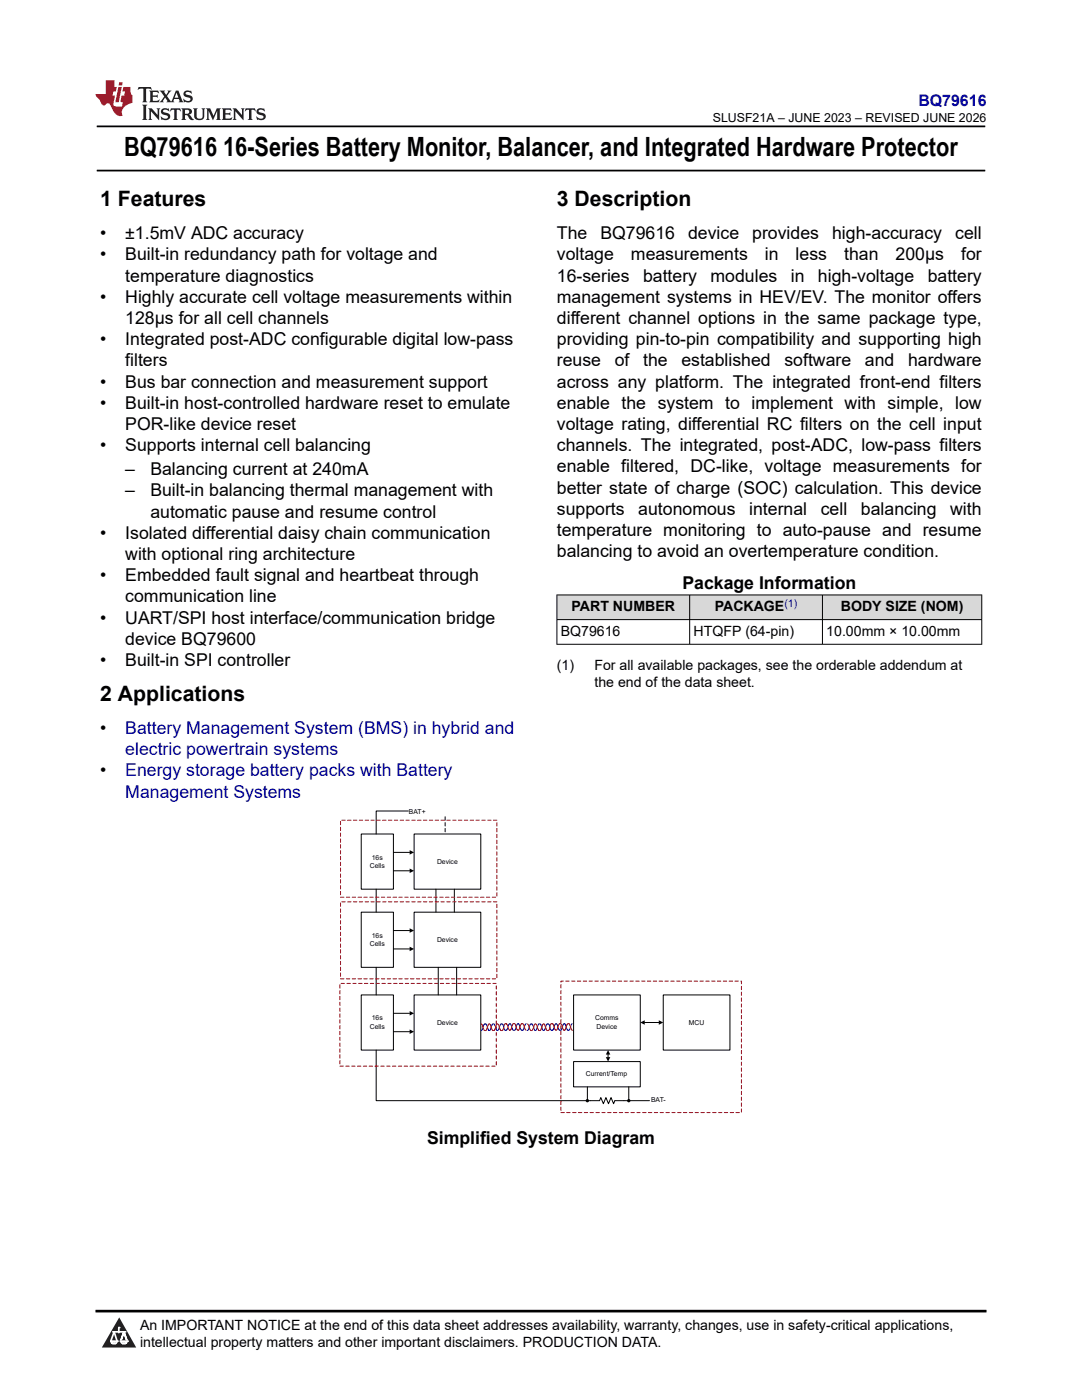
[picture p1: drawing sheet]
<svg xmlns="http://www.w3.org/2000/svg" width="216mm" height="279mm" viewBox="0 0 216 279" stroke-linecap="round" stroke-linejoin="round" font-family="sans-serif">
<defs><g id="words">
<text font-size="5.3" x="24.8" y="31.2">BQ79616 16-Series Battery Monitor, Balancer, and Integrated Hardware Protector</text>
<g font-size="4.2">
<text x="20" y="41.2">1 Features</text>
<text x="111.1" y="41.2">3 Description</text>
<text x="20" y="139.9">2 Applications</text>
</g>
<g font-size="3.5">
<text x="20" y="47.7">•</text>
<text x="25" y="47.7">±1.5mV ADC accuracy</text>
<text x="111.1" y="47.7">The</text>
<text x="119.8" y="47.7">BQ79616</text>
<text x="137.3" y="47.7">device</text>
<text x="150.1" y="47.7">provides</text>
<text x="166" y="47.7">high-accuracy</text>
<text x="190.6" y="47.7">cell</text>
<text x="20" y="52">•</text>
<text x="25" y="52">Built-in redundancy path for voltage and</text>
<text x="111.1" y="52">voltage</text>
<text x="125.9" y="52">measurements</text>
<text x="152.6" y="52">in</text>
<text x="158.8" y="52">less</text>
<text x="168.4" y="52">than</text>
<text x="178.7" y="52">200μs</text>
<text x="191.8" y="52">for</text>
<text x="25" y="56.2">temperature diagnostics</text>
<text x="111.1" y="56.2">16-series</text>
<text x="128.3" y="56.2">battery</text>
<text x="141.8" y="56.2">modules</text>
<text x="157.8" y="56.2">in</text>
<text x="163.2" y="56.2">high-voltage</text>
<text x="185.1" y="56.2">battery</text>
<text x="20" y="60.4">•</text>
<text x="25" y="60.4">Highly accurate cell voltage measurements within</text>
<text x="25" y="64.7">128µs for all cell channels</text>
<text x="111.1" y="60.4">management systems in HEV/EV. The monitor offers</text>
<text x="111.1" y="64.7">different channel options in the same package type,</text>
<text x="20" y="68.9">•</text>
<text x="25" y="68.9">Integrated post-ADC configurable digital low-pass</text>
<text x="111.1" y="68.9">providing pin-to-pin compatibility and supporting high</text>
<text x="20" y="77.4">•</text>
<text x="25" y="73.1">filters</text>
<text x="25" y="77.4">Bus bar connection and measurement support</text>
<text x="111.1" y="73.1">reuse</text>
<text x="111.1" y="77.4">across any platform. The integrated front-end filters</text>
<text x="122.7" y="73.1">of</text>
<text x="128.3" y="73.1">the</text>
<text x="136" y="73.1">established</text>
<text x="156.5" y="73.1">software</text>
<text x="172.6" y="73.1">and</text>
<text x="181.2" y="73.1">hardware</text>
<text x="20" y="81.6">•</text>
<text x="25" y="81.6">Built-in host-controlled hardware reset to emulate</text>
<text x="111.1" y="81.6">enable the system to implement with simple, low</text>
<text x="25" y="85.8">POR-like device reset</text>
<text x="111.1" y="85.8">voltage rating, differential RC filters on the cell input</text>
<text x="20" y="90.1">•</text>
<text x="25" y="90.1">Supports internal cell balancing</text>
<text x="25" y="94.8">–</text>
<text x="30" y="94.8">Balancing current at 240mA</text>
<text x="111.1" y="90.1">channels. The integrated, post-ADC, low-pass filters</text>
<text x="111.1" y="94.3">enable filtered, DC-like, voltage measurements for</text>
<text x="25" y="99.1">–</text>
<text x="30" y="99.1">Built-in balancing thermal management with</text>
<text x="111.1" y="98.5">better state of charge (SOC) calculation. This device</text>
<text x="20" y="107.5">•</text>
<text x="25" y="107.5">Isolated differential daisy chain communication</text>
<text x="30" y="103.3">automatic pause and resume control</text>
<text x="111.1" y="107">temperature monitoring to auto-pause and resume</text>
<text x="111.1" y="102.8">supports</text>
<text x="127.4" y="102.8">autonomous</text>
<text x="149.5" y="102.8">internal</text>
<text x="163.8" y="102.8">cell</text>
<text x="171.8" y="102.8">balancing</text>
<text x="189.6" y="102.8">with</text>
<text x="25" y="111.8">with optional ring architecture</text>
<text x="111.1" y="111.2">balancing to avoid an overtemperature condition.</text>
<text x="20" y="116">•</text>
<text x="25" y="116">Embedded fault signal and heartbeat through</text>
<text x="136.2" y="117.6">Package Information</text>
<text x="20" y="124.5">•</text>
<text x="25" y="120.2">communication line</text>
<text x="25" y="124.5">UART/SPI host interface/communication bridge</text>
<text x="25" y="128.7">device BQ79600</text>
<text x="20" y="132.9">•</text>
<text x="25" y="132.9">Built-in SPI controller</text>
<text x="20" y="146.5">•</text>
<text x="20" y="154.9">•</text>
<text x="85.2" y="228.2">Simplified System Diagram</text>
</g>
<g font-size="3.5" fill="#00f">
<text x="25" y="146.5">Battery Management System (BMS) in hybrid and</text>
<text x="25" y="150.7">electric powertrain systems</text>
<text x="25" y="154.9">Energy storage battery packs with Battery</text>
<text x="25" y="159.2">Management Systems</text>
</g>
<text font-size="3.2" fill="#00f" x="183.3" y="21.1">BQ79616</text>
<g font-size="2.8">
<text x="114" y="122">PART NUMBER</text>
<text x="142.6" y="122">PACKAGE</text>
<text x="167.8" y="122">BODY SIZE (NOM)</text>
<text x="111.9" y="126.9">BQ79616</text>
<text x="138.4" y="126.9">HTQFP (64-pin)</text>
<text x="164.9" y="126.9">10.00mm × 10.00mm</text>
<text x="111.1" y="133.7">(1)</text>
<text x="118.6" y="133.7">For all available packages, see the orderable addendum at</text>
<text x="118.6" y="137.1">the end of the data sheet.</text>
<text x="27.9" y="265.5">An IMPORTANT NOTICE at the end of this data sheet addresses availability, warranty, changes, use in safety-critical applications,</text>
<text x="27.9" y="268.9">intellectual property matters and other important disclaimers. PRODUCTION DATA.</text>
</g>
<text font-size="2.5" x="142.2" y="24.3">SLUSF21A – JUNE 2023 – REVISED JUNE 2026</text>
<text font-size="2.1" fill="#00f" x="156.5" y="121.1">(1)</text>
<g font-size="1.4">
<text x="81.6" y="162.4">BAT+</text>
<text x="73.8" y="173.2">Cells</text>
<text x="74.2" y="171.5">16s</text>
<text x="87.2" y="172.4">Device</text>
<text x="73.8" y="188.8">Cells</text>
<text x="74.2" y="187.1">16s</text>
<text x="87.2" y="188">Device</text>
<text x="74.2" y="203.7">16s</text>
<text x="118.8" y="203.7">Comms</text>
<text x="73.8" y="205.3">Cells</text>
<text x="87.2" y="204.5">Device</text>
<text x="119" y="205.3">Device</text>
<text x="137.5" y="204.5">MCU</text>
<text x="116.9" y="214.8">Current/Temp</text>
<text x="129.9" y="220">BAT-</text>
</g>
</g></defs>
<path d="M19.3 25.2h177.3M19.3 34h177.3" fill="none" stroke="#000" stroke-width=".35"/>
<g fill="#d8d8d8">
<path d="M111.1 118.7h84.8v5h-84.8z" fill-rule="evenodd"/>
<path d="M111.2 118.8h26.4v4.8h-26.4z" fill-rule="evenodd"/>
<path d="M137.7 118.8h26.3v4.8h-26.3z" fill-rule="evenodd"/>
<path d="M164.2 118.8h31.6v4.8h-31.6z" fill-rule="evenodd"/>
</g>
<path d="M111.1 118.7h84.9M111.1 118.7v9.9M137.6 118.7v9.9M164.1 118.7v9.9M195.9 118.7v9.9M111.1 123.7h84.9M111.1 128.6h84.9" fill="none" stroke="#000" stroke-width=".2"/>
<path d="M82.6 166.4h13.3v11.1h-13.3z" fill-rule="evenodd" fill="#fff"/>
<path d="M82.6 166.4h13.3v11.1h-13.3z" fill="none" stroke="#000" stroke-width=".2"/>
<path d="M72.1 166.4h6.4v11.1h-6.4z" fill-rule="evenodd" fill="#fff"/>
<path d="M72.1 166.4h6.4v11.1h-6.4zM78.5 170.1h3.2M78.5 173.8h3.2" fill="none" stroke="#000" stroke-width=".2"/>
<path d="M81.7 169.7l.9 .4-.9 .5zM81.7 173.3l.9 .5-.9 .4z" fill="#000"/>
<path d="M82.6 182h13.3v11.1h-13.3z" fill-rule="evenodd" fill="#fff"/>
<path d="M82.6 182h13.3v11.1h-13.3z" fill="none" stroke="#000" stroke-width=".2"/>
<path d="M72.1 182h6.4v11.1h-6.4z" fill-rule="evenodd" fill="#fff"/>
<path d="M72.1 182h6.4v11.1h-6.4zM78.5 185.7h3.2M78.5 189.4h3.2" fill="none" stroke="#000" stroke-width=".2"/>
<path d="M81.7 185.3l.9 .4-.9 .5zM81.7 188.9l.9 .5-.9 .4z" fill="#000"/>
<path d="M82.6 198.6h13.3v11h-13.3z" fill-rule="evenodd" fill="#fff"/>
<path d="M82.6 198.6h13.3v11h-13.3z" fill="none" stroke="#000" stroke-width=".2"/>
<path d="M72.1 198.6h6.4v11h-6.4z" fill-rule="evenodd" fill="#fff"/>
<path d="M75.1 177.5v4.5M81.5 161.9h-6.4v4.5M87 177.5v4.5M90.7 177.5v4.5M72.1 198.6h6.4v11h-6.4zM75.1 193.1v5.5M87.4 193.1v5.5M91.1 193.1v5.5M75.1 209.6v10.1h42.7M78.5 202.2h3.2M78.5 205.9h3.2" fill="none" stroke="#000" stroke-width=".2"/>
<path d="M81.7 201.8l.9 .4-.9 .5zM81.7 205.5l.9 .4-.9 .4z" fill="#000"/>
<path d="M88.8 163v3.4" fill="none" stroke="#000" stroke-width=".2" stroke-dasharray=".7 .5"/>
<path d="M114.5 198.6h13.3v11h-13.3z" fill-rule="evenodd" fill="#fff"/>
<path d="M114.5 198.6h13.3v11h-13.3zM128.6 204.1h2.9" fill="none" stroke="#000" stroke-width=".2"/>
<path d="M127.8 204.1l.8-.5v.9zM131.5 203.6l.8 .5-.8 .4z" fill="#000"/>
<path d="M132.3 198.6h13.3v11h-13.3z" fill-rule="evenodd" fill="#fff"/>
<path d="M132.3 198.6h13.3v11h-13.3zM121.3 210.4v.6" fill="none" stroke="#000" stroke-width=".2"/>
<path d="M121.3 209.6l.5 .9h-.9zM120.9 211h.9l-.5 .9z" fill="#000"/>
<path d="M114.5 211.9h13.3v5h-13.3z" fill-rule="evenodd" fill="#fff"/>
<path d="M114.5 211.9h13.3v5h-13.3zM117.2 216.9v2.8h-.2M117.8 219.7h1.8l.3-.6 .5 1.2 .5-1.2 .5 1.2 .5-1.2 .5 1.2 .3-.6h6.9M125.5 216.9v2.8" fill="none" stroke="#000" stroke-width=".2"/>
<path d="M67.9 180h31.2v15.3h-31.2zM67.9 163.7h31.2v15.4h-31.2zM67.8 196.3h31.2v16.5h-31.2zM111.9 195.8h36v26.2h-36z" fill="none" stroke="#df0000" stroke-width=".2" stroke-dasharray=".7 .5"/>
<path d="M100.5 205l-.2-.6-.3-.1-.5 1.2a.21 .21 0 0 1-.3 .2 .21 .21 0 0 1-.1-.2l-.4-1.1-.4-.1-.5 1.2-.3 .2-.4-1.2-.4-.2-.5 1.2-.2 .2M105 204.3l-.2 .2-.5 1.1-.4-.1-.4-1.2-.3 .1-.5 1.2-.4-.1-.3-1a.25 .25 0 0 0-.4-.2 .25 .25 0 0 0-.1 .3l-.5 1-.3-.1-.2-.5M109.7 205l-.2-.6-.3-.1-.5 1.2a.2 .2 0 0 1-.3 .2 .2 .2 0 0 1-.1-.2l-.4-1.1-.4-.1-.4 1.2-.3 .2-.5-1.2-.4-.2-.4 1.2-.3 .2M114.2 204.3l-.2 .2-.5 1.1-.4-.1-.4-1.2-.3 .1-.5 1.2-.4-.1-.3-1a.25 .25 0 0 0-.3-.2 .25 .25 0 0 0-.2 .3l-.4 1-.4-.1-.2-.5" fill="none" stroke="#1803ac" stroke-width=".2"/>
<path d="M96 204.3l.2 .2 .5 1.2 .4-.2 .4-1.2 .3 .2 .5 1.2 .4-.1 .4-1.1a.25 .25 0 0 1 .3-.1 .25 .25 0 0 1 .1 .3l.5 1 .3-.1 .2-.6M100.5 204.9l.2-.5 .3-.1 .6 1.2a.2 .2 0 0 0 .2 .1 .2 .2 0 0 0 .2-.2l.3-1 .4-.1 .5 1.2 .3 .1 .4-1.2 .4-.1 .5 1.1 .2 .2M105.2 204.3l.3 .2 .4 1.2 .4-.2 .5-1.2 .3 .2 .4 1.2 .4-.1 .4-1.1a.25 .25 0 0 1 .3-.1 .25 .25 0 0 1 .2 .3l.4 1 .3-.1 .2-.6M109.7 204.9l.2-.5 .4-.1 .5 1.2a.21 .21 0 0 0 .2 .1 .21 .21 0 0 0 .2-.2l.3-1 .4-.1 .5 1.2 .3 .1 .4-1.2 .4-.1 .5 1.1 .2 .2" fill="none" stroke="#f00" stroke-width=".2"/>
<g fill="#000">
<circle cx="117.2" cy="219.7" r=".33"/>
<circle cx="125.5" cy="219.7" r=".33"/>
</g>
<path d="M0 0h215.9v23.8h-215.9z" fill-rule="evenodd" fill="#fff"/>
<path d="M27.7 17.4l-.2 .6 .5-.3h.6v.2v2.1l-.2 .4h1l-.2-.4v-2.1v-.2h.5l.5 .3-.1-.6zM29.8 18.1l.2 .4v1.5l-.2 .4h1.9l.1-.6a1.08 1.08 0 0 1-1.3 .2v-.7h.6l.4 .2v-.6l-.4 .2h-.6v-.6l.2-.1a1 1 0 0 1 1 .2l-.1-.5zM31.8 18.1l1 1.1-1 1.2h.9l-.2-.2 .4-.7 .5 .7-.2 .2h1.6l-.2-.2 .1-.4h1l.1 .4-.1 .2h.9l-.2-.3-.8-2h-.5l-1 2.2-.8-1.1 .9-1.1h-.8l.2 .2-.5 .7-.3-.7 .1-.2zM35.2 18.5l.4 1h-.8zM36.8 18.2a.65 .65 0 0 0-.2 .8 .65 .65 0 0 0 .6 .4l.7 .2 .1 .2a.79 .79 0 0 1-.7 .4 .79 .79 0 0 1-.7-.5l.1 .7 .2-.1a.93 .93 0 0 0 1.1 .1 .93 .93 0 0 0 .4-1 1.46 1.46 0 0 0-1.2-.6l-.1-.3a1.09 1.09 0 0 1 1.2 .2l-.2-.6-.1 .1-.6-.2zM28.4 20.9l.2 .4v2.3l-.2 .3h1l-.2-.3v-2.3l.2-.4zM29.6 21.6l.2 .4v1.6l-.2 .3h.8l-.3-.3v-1.4l1.7 1.8v-2l.2-.4h-.8l.2 .2 .1 1.1-1.2-1.3zM32.3 21.8a.65 .65 0 0 0-.2 .7 .65 .65 0 0 0 .7 .4l.6 .2 .1 .2a.79 .79 0 0 1-.7 .4 .79 .79 0 0 1-.7-.5l.1 .7 .2-.1a.93 .93 0 0 0 1.1 .1 .93 .93 0 0 0 .4-.9 1.46 1.46 0 0 0-1.2-.6l-.1-.4a1.09 1.09 0 0 1 1.2 .2l-.2-.6-.1 .1-.6-.1zM34.1 21.6l-.1 .7a.63 .63 0 0 1 .7-.4l.1 1.7-.3 .3h1l-.2-.3v-1.7a.66 .66 0 0 1 .8 .4l-.1-.7zM36.2 21.6l.2 .4v1.6l-.2 .3h.9l-.2-.2v-.7h.5l.1 .2a.79 .79 0 0 0 1.2 .6l-1-.9a.61 .61 0 0 0 .6-.6 .61 .61 0 0 0-.5-.6zM36.9 21.9h.2a.47 .47 0 0 1 .5 .1 .47 .47 0 0 1 .1 .5l-.2 .2h-.6zM38.5 21.6l.2 .2a2.27 2.27 0 0 0 .4 2 1.04 1.04 0 0 0 1.7-.7v-1.3l.2-.2h-.8l.2 .4v1.1a.6 .6 0 0 1-.6 .6 .6 .6 0 0 1-.6-.6v-1.1l.3-.4zM41.1 21.6l.2 .4v1.6l-.2 .3h.7l-.2-.3v-1.5l.9 1.9 .8-1.9v1.5l-.2 .3h1l-.3-.3v-1.6l.3-.4h-.8l-.7 1.5-.7-1.5zM44.3 21.6l.2 .4v1.6l-.2 .3h1.9l.1-.5a1.09 1.09 0 0 1-1.3 .1v-.6h.6l.4 .1v-.6l-.4 .2h-.6v-.6l.2-.1a1.01 1.01 0 0 1 1 .3l-.1-.6zM46.4 21.6l.3 .4v1.6l-.3 .3h.8l-.2-.3v-1.4l1.6 1.8v-2l.2-.4h-.7l.2 .2v1.1l-1.2-1.3zM49 21.6l-.1 .7a.63 .63 0 0 1 .8-.4v1.7l-.3 .3h1l-.2-.3v-1.7a.66 .66 0 0 1 .8 .4l-.1-.7zM51.4 21.8a.65 .65 0 0 0-.2 .7 .65 .65 0 0 0 .6 .4l.6 .2 .2 .2a.79 .79 0 0 1-.8 .4 .79 .79 0 0 1-.6-.5l.1 .7 .2-.1a.93 .93 0 0 0 1 .1 .93 .93 0 0 0 .5-.9 1.46 1.46 0 0 0-1.3-.6l-.1-.4a1.09 1.09 0 0 1 1.3 .2l-.2-.6-.2 .1-.5-.1z" fill="#231f20"/>
<path d="M21.1 16v2.8h-2.1l.1 .3 .9 1a.95 .95 0 0 0 .9 .9 .59 .59 0 0 1 .6-.4 .59 .59 0 0 1 .5 .4l.4 .8a1.59 1.59 0 0 0 2.1 1.3 1.61 1.61 0 0 1 1-2.2l1-.4-.1-1.5a1.59 1.59 0 0 1-.4-1.6h-1.4l-.2 .9h.5l-.1 .8h-.5l-.2 1v.2l.4 .1-.2 .9h-.6a.73 .73 0 0 1-1.1-.7l.3-1.5h-.5l.2-.8h.5l.2-.9h-.5v-1.4zM23.6 17.4l-.6 3h.7l.6-3zM23.8 16.4l-.1 .7h.7l.1-.7z" fill="#ed1c24"/>
<path d="M0 261.4h215.9v18h-215.9z" fill-rule="evenodd" fill="#fff"/>
<path d="M23.8 262.9l3.4 6h-6.9z" fill="#231f20"/>
<path d="M22.1 267.7h1.3l-.4 .5h-.3a.55 .55 0 0 1-.6-.5z" fill-rule="evenodd" fill="#fff"/>
<path d="M22.1 267.7h1.3l-.4 .5h-.3a.55 .55 0 0 1-.6-.5z" fill="none" stroke="#231f20" stroke-width=".34"/>
<path d="M22.1 267.7h1.3l-.4 .5h-.5zM23.7 265.9h.1M23.7 264.9v1z" fill="none" stroke="#fff" stroke-width=".34"/>
<circle cx="23.7" cy="264.9" r=".17" fill="#fff"/>
<path d="M22.6 265.8h.1M22.6 265.8h2.3z" fill="none" stroke="#fff" stroke-width=".34"/>
<circle cx="24.9" cy="265.8" r=".17" fill="#fff"/>
<path d="M24 267.7h.1" fill="none" stroke="#fff" stroke-width=".34"/>
<path d="M24.7 265.8l-.7 1.9z" fill="#fff"/>
<path d="M24.7 265.8l-.7 1.9z" fill="none" stroke="#fff" stroke-width=".34"/>
<path d="M24.7 265.8l.7 1.9z" fill="#fff"/>
<path d="M24.7 265.8l.7 1.9zM25.3 267.7h.1" fill="none" stroke="#fff" stroke-width=".34"/>
<circle cx="22.1" cy="267.7" r=".17" fill="#fff"/>
<path d="M22.8 265.8l-.7 1.9zM22.8 265.8l.6 1.9z" fill="none" stroke="#fff" stroke-width=".34"/>
<circle cx="23.4" cy="267.7" r=".17" fill="#fff"/>
<path d="M24.1 267.7h1.3a.65 .65 0 0 1-.6 .5 .65 .65 0 0 1-.7-.5z" fill-rule="evenodd" fill="#fff"/>
<path d="M24.1 267.7h1.3a.65 .65 0 0 1-.6 .5 .65 .65 0 0 1-.7-.5z" fill="none" stroke="#231f20" stroke-width=".34"/>
<path d="M24 267.7h.1M24.1 267.7h1.3l-.4 .5h-.5z" fill="none" stroke="#fff" stroke-width=".34"/>
<circle cx="25.4" cy="267.7" r=".17" fill="#fff"/>
<path d="M19 261.7h177.8" fill="none" stroke="#000" stroke-width=".53"/>
<use href="#words"/>
</svg>
